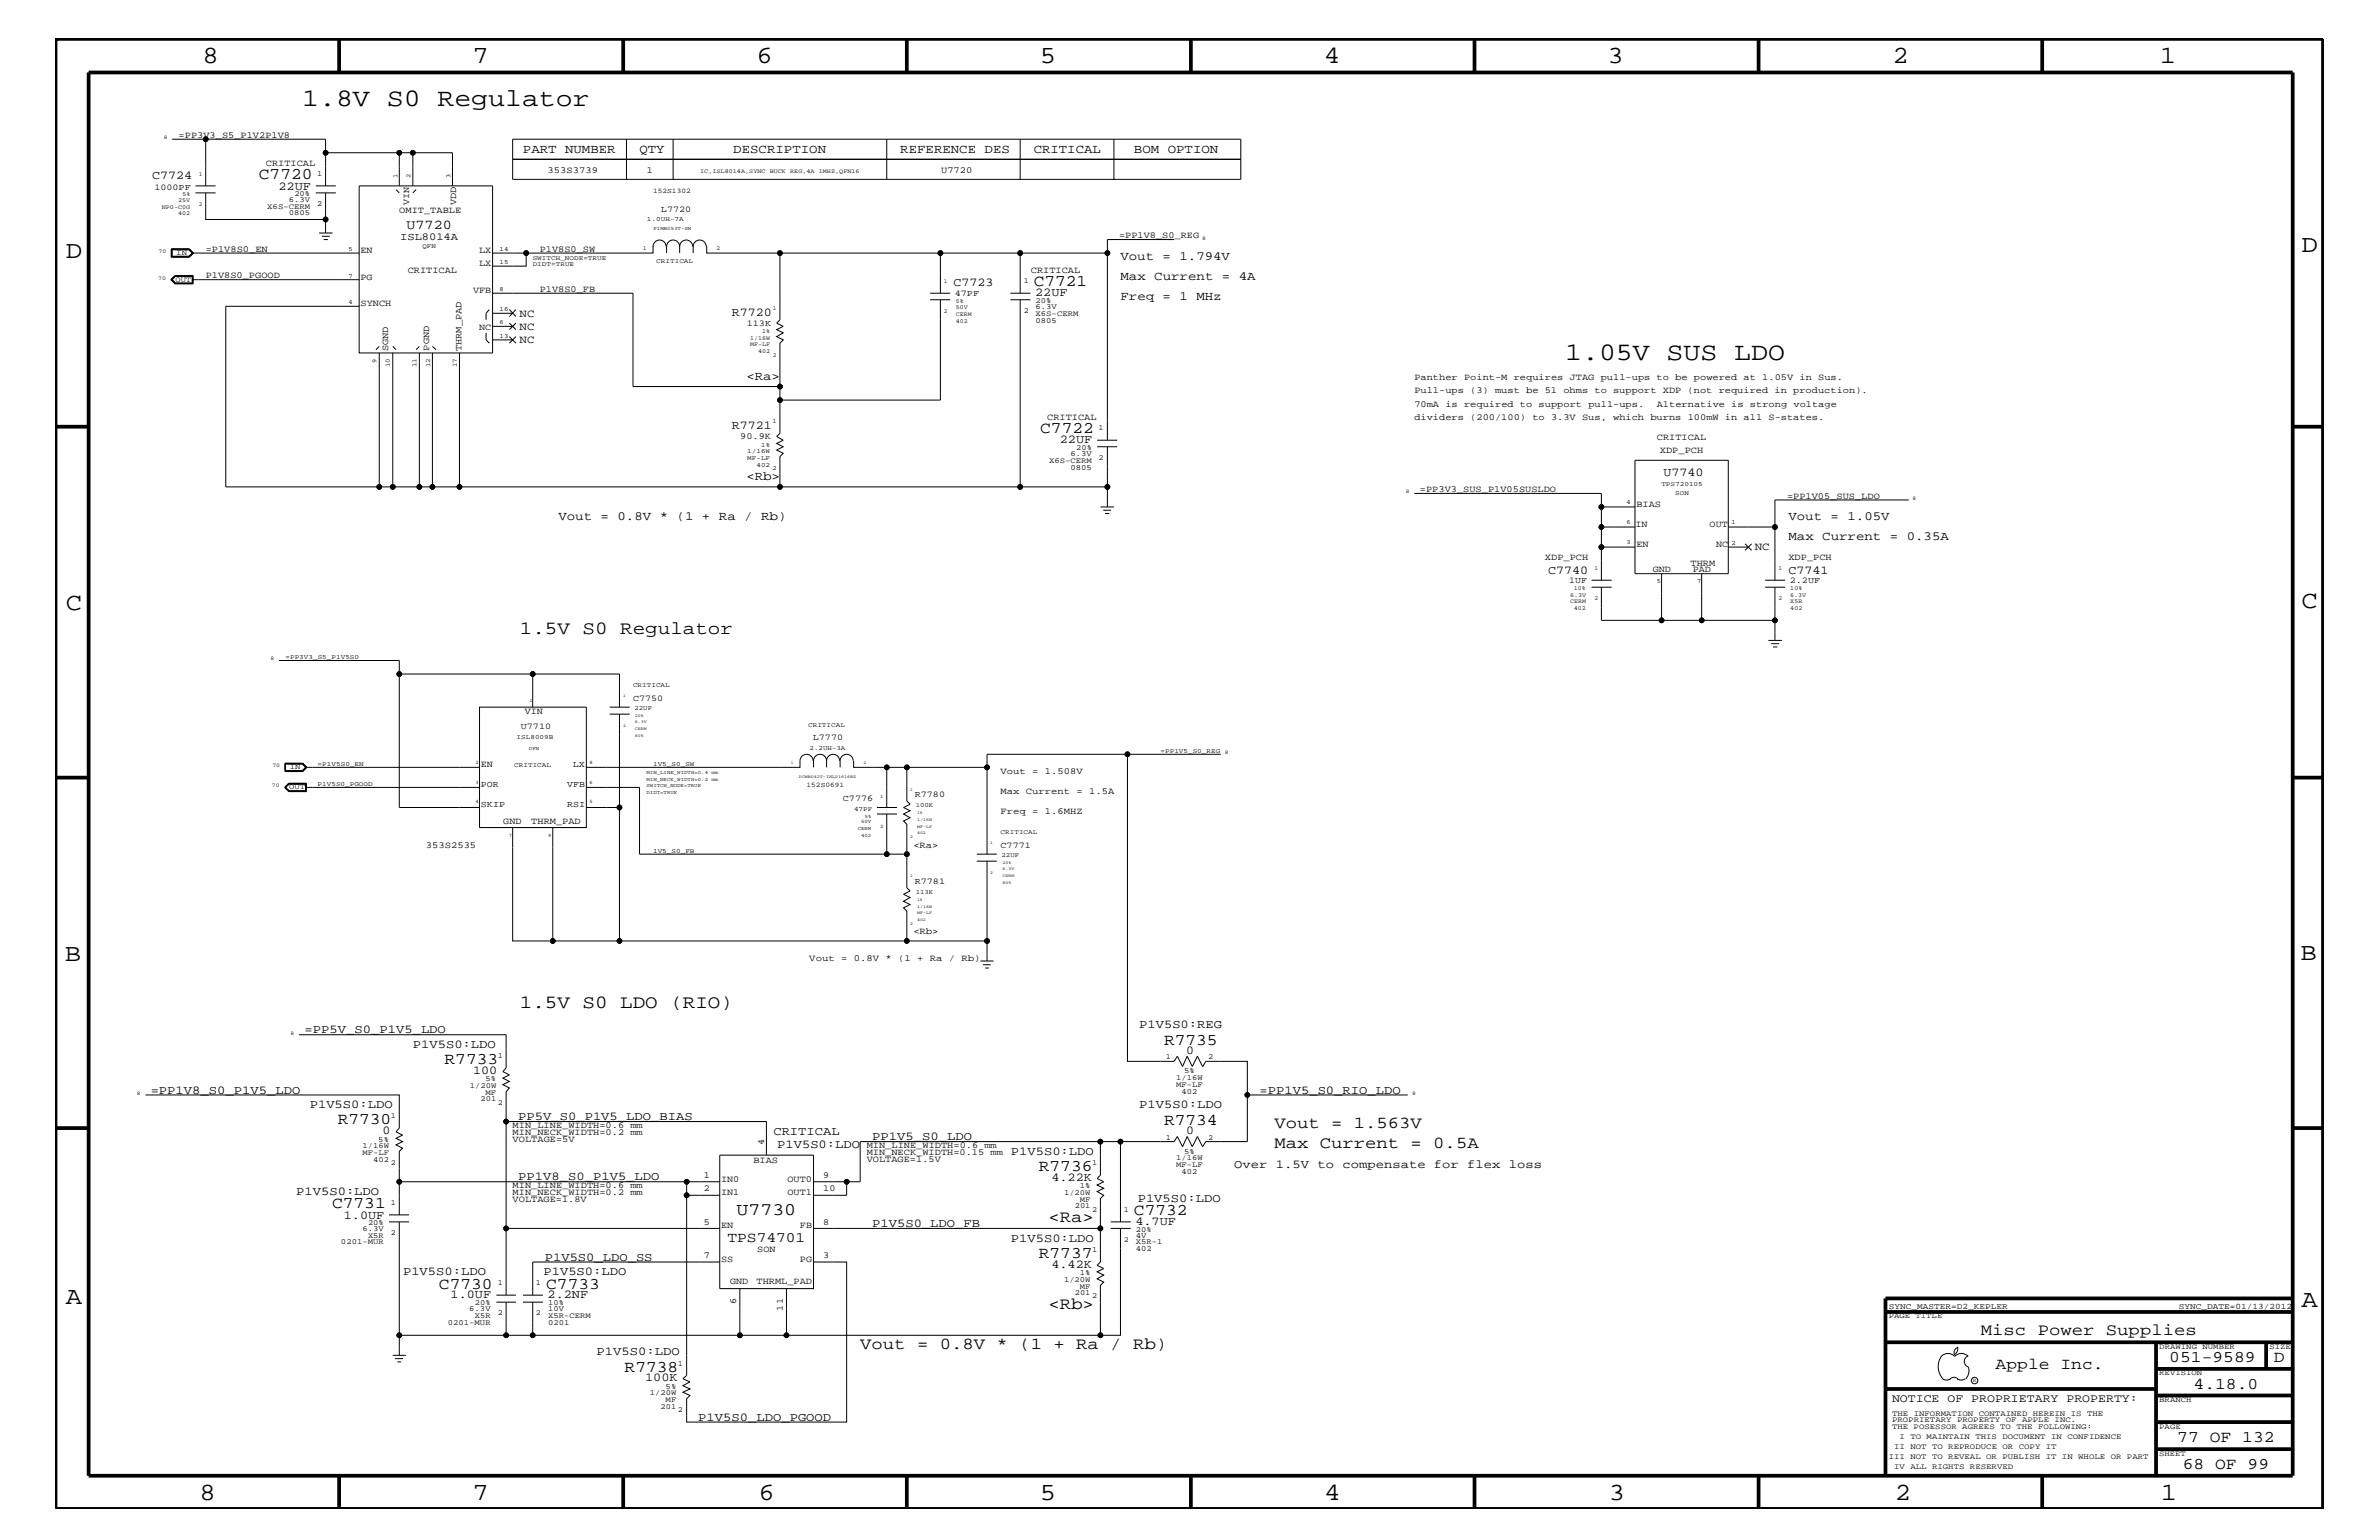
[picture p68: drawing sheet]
<svg xmlns="http://www.w3.org/2000/svg" width="432mm" height="279mm" viewBox="0 0 432 279" stroke-linecap="round" stroke-linejoin="round" font-family="sans-serif">
<defs><g id="words">
<g font-size="4.6">
<text x="54.9" y="19.2">1.8V S0 Regulator</text>
<text x="284.1" y="65.3">1.05V SUS LDO</text>
</g>
<g font-size="4.5">
<text x="36.7" y="11.5">8</text>
<text x="85.8" y="11.5">7</text>
<text x="137.3" y="11.5">6</text>
<text x="188.7" y="11.5">5</text>
<text x="240.3" y="11.5">4</text>
<text x="291.8" y="11.5">3</text>
<text x="343.5" y="11.5">2</text>
<text x="392" y="11.5">1</text>
<text x="11.9" y="46.8">D</text>
<text x="417.7" y="45.7">D</text>
<text x="11.9" y="110.6">C</text>
<text x="417.7" y="110.3">C</text>
<text x="11.8" y="174.3">B</text>
<text x="417.6" y="174.2">B</text>
<text x="11.9" y="236.7">A</text>
<text x="417.7" y="237.1">A</text>
<text x="36.2" y="272.1">8</text>
<text x="85.8" y="272.1">7</text>
<text x="137.7" y="272.1">6</text>
<text x="188.7" y="272.1">5</text>
<text x="240.4" y="272.1">4</text>
<text x="292" y="272.1">3</text>
<text x="343.9" y="272.1">2</text>
<text x="392.2" y="272.1">1</text>
</g>
<g font-size="3.4">
<text x="94.4" y="115">1.5V S0 Regulator</text>
<text x="94.4" y="182.9">1.5V S0 LDO (RIO)</text>
</g>
<text font-size="3.2" x="133.7" y="220.4">U7730</text>
<g font-size="3">
<text x="47" y="32.5">C7720</text>
<text x="187.6" y="51.9">C7721</text>
<text x="188.8" y="78.6">C7722</text>
<text x="211.3" y="189.5">R7735</text>
<text x="80.7" y="193.1">R7733</text>
<text x="61.3" y="204">R7730</text>
<text x="211.3" y="204.1">R7734</text>
<text x="231.3" y="204.7">Vout = 1.563V</text>
<text x="231.3" y="208.3">Max Current = 0.5A</text>
<text x="188.6" y="212.5">R7736</text>
<text x="60.3" y="219.2">C7731</text>
<text x="190.3" y="221.7">&lt;Ra&gt;</text>
<text x="205.8" y="220.4">C7732</text>
<text x="79.7" y="233.8">C7730</text>
<text x="99.1" y="233.8">C7733</text>
<text x="188.6" y="228.2">R7737</text>
<text x="190.3" y="237.4">&lt;Rb&gt;</text>
<text x="156.1" y="244.7">Vout = 0.8V * (1 + Ra / Rb)</text>
<text x="359.5" y="242.3">Misc Power Supplies</text>
<text x="113.4" y="248.9">R7738</text>
<text x="362.2" y="248.4">Apple Inc.</text>
<text x="393.7" y="247.1">051-9589</text>
<text x="398.1" y="252">4.18.0</text>
<text x="412.7" y="247.1">D</text>
<text x="395.2" y="261.6">77 OF 132</text>
<text x="396.2" y="266.6">68 OF 99</text>
</g>
<text font-size="2.6" x="132" y="225.3">TPS74701</text>
<text font-size="2.5" x="73.8" y="41.5">U7720</text>
<g font-size="2.3">
<text x="94.9" y="27.7">PART NUMBER</text>
<text x="116.1" y="27.7">QTY</text>
<text x="133.1" y="27.7">DESCRIPTION</text>
<text x="163.4" y="27.7">REFERENCE DES</text>
<text x="187.6" y="27.7">CRITICAL</text>
<text x="205.8" y="27.7">BOM OPTION</text>
<text x="203.4" y="47.1">Vout = 1.794V</text>
<text x="203.4" y="50.7">Max Current = 4A</text>
<text x="203.4" y="54.4">Freq = 1 MHz</text>
<text x="135.5" y="68.9">&lt;Ra&gt;</text>
<text x="135.5" y="87.1">&lt;Rb&gt;</text>
<text x="101.3" y="94.3">Vout = 0.8V * (1 + Ra / Rb)</text>
<text x="324.6" y="94.3">Vout = 1.05V</text>
<text x="324.6" y="98">Max Current = 0.35A</text>
</g>
<g font-size="2.2">
<text x="27.6" y="32.5">C7724</text>
<text x="50.5" y="34.4">22UF</text>
<text x="173.1" y="51.9">C7723</text>
<text x="187.9" y="53.8">22UF</text>
<text x="132.8" y="57.3">R7720</text>
<text x="132.8" y="77.9">R7721</text>
<text x="192.4" y="80.5">22UF</text>
<text x="301.9" y="86.4">U7740</text>
<text x="281" y="104.1">C7740</text>
<text x="324.6" y="104.1">C7741</text>
<text x="55.3" y="187.5">=PP5V_S0_P1V5_LDO</text>
<text x="74.9" y="190.2">P1V5S0:LDO</text>
<text x="206.8" y="186.5">P1V5S0:REG</text>
<text x="215.3" y="191.2">0</text>
<text x="85.9" y="194.8">100</text>
<text x="27.3" y="198.4">=PP1V8_S0_P1V5_LDO</text>
<text x="56.2" y="201">P1V5S0:LDO</text>
<text x="94.1" y="203.2">PP5V_S0_P1V5_LDO_BIAS</text>
<text x="206.8" y="201">P1V5S0:LDO</text>
<text x="228.6" y="198.4">=PP1V5_S0_RIO_LDO</text>
<text x="69.4" y="205.8">0</text>
<text x="140.4" y="205.9">CRITICAL</text>
<text x="141.1" y="208.3">P1V5S0:LDO</text>
<text x="158.3" y="206.9">PP1V5_S0_LDO</text>
<text x="183.5" y="209.6">P1V5S0:LDO</text>
<text x="215.3" y="205.8">0</text>
<text x="94.1" y="214.2">PP1V8_S0_P1V5_LDO</text>
<text x="190.8" y="214.2">4.22K</text>
<text x="224" y="211.9">Over 1.5V to compensate for flex loss</text>
<text x="53.8" y="216.9">P1V5S0:LDO</text>
<text x="62.4" y="221.1">1.0UF</text>
<text x="206.5" y="218">P1V5S0:LDO</text>
<text x="158.3" y="222.6">P1V5S0_LDO_FB</text>
<text x="183.5" y="225.3">P1V5S0:LDO</text>
<text x="206.1" y="222.3">4.7UF</text>
<text x="73.2" y="231.3">P1V5S0:LDO</text>
<text x="98.6" y="231.3">P1V5S0:LDO</text>
<text x="98.9" y="228.7">P1V5S0_LDO_SS</text>
<text x="190.8" y="230.1">4.42K</text>
<text x="81.8" y="235.6">1.0UF</text>
<text x="99.4" y="235.6">2.2NF</text>
<text x="108.3" y="245.9">P1V5S0:LDO</text>
<text x="117.1" y="250.6">100K</text>
<text x="126.7" y="257.8">P1V5S0_LDO_PGOOD</text>
</g>
<text font-size="2.1" x="343.4" y="254.4">NOTICE OF PROPRIETARY PROPERTY:</text>
<g font-size="2">
<text x="94.3" y="59.8">NC</text>
<text x="94.3" y="57.4">NC</text>
<text x="94.3" y="62.3">NC</text>
<text x="318.5" y="99.9">NC</text>
</g>
<text font-size="1.9" x="72.6" y="43.5">ISL8014A</text>
<g font-size="1.7">
<text x="32.4" y="25">=PP3V3_S5_P1V2P1V8</text>
<text x="48.3" y="30.2">CRITICAL</text>
<text x="99.4" y="31.4">353S3739</text>
<text x="117.4" y="31.4">1</text>
<text x="170.8" y="31.4">U7720</text>
<text x="72.5" y="38.6">OMIT_TABLE</text>
<text x="74.3" y="37.3" transform="rotate(-90 74.3 37.3)">VIN</text>
<text x="82.8" y="37.3" transform="rotate(-90 82.8 37.3)">VDD</text>
<text x="37.3" y="45.7">=P1V8S0_EN</text>
<text x="65.4" y="45.9">EN</text>
<text x="87" y="45.9">LX</text>
<text x="98" y="45.7">P1V8S0_SW</text>
<text x="203.1" y="43.2">=PP1V8_S0_REG</text>
<text x="37.3" y="50.5">P1V8S0_PGOOD</text>
<text x="65.4" y="50.7">PG</text>
<text x="74" y="49.6">CRITICAL</text>
<text x="85.9" y="53.2">VFB</text>
<text x="87" y="48.3">LX</text>
<text x="98" y="52.9">P1V8S0_FB</text>
<text x="187.1" y="49.6">CRITICAL</text>
<text x="65.4" y="55.6">SYNCH</text>
<text x="87" y="59.8">NC</text>
<text x="70.4" y="63.7" transform="rotate(-90 70.4 63.7)">SGND</text>
<text x="77.9" y="63.6" transform="rotate(-90 77.9 63.6)">PGND</text>
<text x="83.7" y="63.7" transform="rotate(-90 83.7 63.7)">THRM_PAD</text>
<text x="256.7" y="68.9">Panther Point-M requires JTAG pull-ups to be powered at 1.05V in Sus.</text>
<text x="256.7" y="71.3">Pull-ups (3) must be 51 ohms to support XDP (not required in production).</text>
<text x="190.1" y="76.2">CRITICAL</text>
<text x="256.7" y="76.2">dividers (200/100) to 3.3V Sus, which burns 100mW in all S-states.</text>
<text x="256.7" y="73.8">70mA is required to support pull-ups.</text>
<text x="300.7" y="73.8">Alternative is strong voltage</text>
<text x="134.4" y="79.7">90.9K</text>
<text x="300.7" y="79.9">CRITICAL</text>
<text x="301.3" y="82.2">XDP_PCH</text>
<text x="257.7" y="89.3">=PP3V3_SUS_P1V05SUSLDO</text>
<text x="296.8" y="95.6">IN</text>
<text x="297" y="92">BIAS</text>
<text x="310.3" y="95.5">OUT</text>
<text x="324.4" y="90.5">=PP1V05_SUS_LDO</text>
<text x="280.4" y="101.6">XDP_PCH</text>
<text x="297" y="99.3">EN</text>
<text x="311.5" y="99.3">NC</text>
<text x="324.6" y="101.6">XDP_PCH</text>
<text x="300" y="103.8">GND</text>
<text x="306.8" y="102.6">THRM</text>
<text x="307.3" y="103.8">PAD</text>
<text x="95.2" y="129.6">VIN</text>
<text x="87.3" y="139.2">EN</text>
<text x="181.6" y="140.4">Vout = 1.508V</text>
<text x="91.4" y="149.5">GND</text>
<text x="96.4" y="149.5">THRM_PAD</text>
<text x="181.6" y="144">Max Current = 1.5A</text>
<text x="181.6" y="147.7">Freq = 1.6MHZ</text>
<text x="77.3" y="153.8">353S2535</text>
<text x="165.8" y="153.8">&lt;Ra&gt;</text>
<text x="165.8" y="169.5">&lt;Rb&gt;</text>
<text x="146.9" y="174.4">Vout = 0.8V * (1 + Ra / Rb)</text>
<text x="93" y="204.7">MIN_LINE_WIDTH=0.6 mm</text>
<text x="93" y="205.9">MIN_NECK_WIDTH=0.2 mm</text>
<text x="93" y="207.1">VOLTAGE=5V</text>
<text x="138.7" y="207.7" transform="rotate(-90 138.7 207.7)">4</text>
<text x="157.3" y="209.6">MIN_NECK_WIDTH=0.15 mm</text>
<text x="157.3" y="208.3">MIN_LINE_WIDTH=0.6 mm</text>
<text x="93" y="215.6">MIN_LINE_WIDTH=0.6 mm</text>
<text x="127.8" y="213.6">1</text>
<text x="130.9" y="214.4">IN0</text>
<text x="136.7" y="211">BIAS</text>
<text x="142.9" y="214.4">OUT0</text>
<text x="149.4" y="213.6">9</text>
<text x="157.3" y="210.8">VOLTAGE=1.5V</text>
<text x="93" y="218">VOLTAGE=1.8V</text>
<text x="93" y="216.9">MIN_NECK_WIDTH=0.2 mm</text>
<text x="127.8" y="216.1">2</text>
<text x="130.9" y="216.9">IN1</text>
<text x="142.9" y="216.9">OUT1</text>
<text x="149.4" y="216.1">10</text>
<text x="127.8" y="222.2">5</text>
<text x="130.9" y="222.9">EN</text>
<text x="137.5" y="227.1">SON</text>
<text x="145.2" y="222.9">FB</text>
<text x="149.4" y="222.2">8</text>
<text x="127.8" y="228.2">7</text>
<text x="130.9" y="229">SS</text>
<text x="132.5" y="232.9">GND</text>
<text x="137.3" y="232.9">THRML_PAD</text>
<text x="145.2" y="229">PG</text>
<text x="149.4" y="228.2">3</text>
<text x="133.6" y="236.7" transform="rotate(-90 133.6 236.7)">6</text>
<text x="142.1" y="237.8" transform="rotate(-90 142.1 237.8)">11</text>
</g>
<g font-size="1.6">
<text x="28" y="34.4">1000PF</text>
<text x="120" y="38.5">L7720</text>
<text x="173.3" y="53.8">47PF</text>
<text x="135.6" y="59.1">113K</text>
<text x="284.8" y="105.9">1UF</text>
<text x="324.9" y="105.9">2.2UF</text>
<text x="114.9" y="127.1">C7750</text>
<text x="94.5" y="132.2">U7710</text>
<text x="147.5" y="134.2">L7770</text>
<text x="87.3" y="142.9">POR</text>
<text x="103" y="142.9">VFB</text>
<text x="104" y="139.2">LX</text>
<text x="87.3" y="146.5">SKIP</text>
<text x="103" y="146.5">RSI</text>
<text x="153" y="145.3">C7776</text>
<text x="166" y="144.6">R7780</text>
<text x="181.6" y="153.8">C7771</text>
<text x="166" y="160.3">R7781</text>
</g>
<g font-size="1.5">
<text x="342.8" y="237.4">SYNC_MASTER=D2_KEPLER</text>
<text x="395.5" y="237.4">SYNC_DATE=01/13/2012</text>
</g>
<g font-size="1.4">
<text x="53.4" y="35.6">20%</text>
<text x="57.6" y="31.9">1</text>
<text x="48.5" y="37.9">X6S-CERM</text>
<text x="52.4" y="39.1">0805</text>
<text x="52.4" y="36.7">6.3V</text>
<text x="57.6" y="37.4">2</text>
<text x="32" y="46.3">IN</text>
<text x="31.8" y="51.1">OUT</text>
<text x="185.8" y="51.3">1</text>
<text x="185.8" y="56.8">2</text>
<text x="188" y="55">20%</text>
<text x="188" y="56.1">6.3V</text>
<text x="188" y="57.3">X6S-CERM</text>
<text x="188" y="58.5">0805</text>
<text x="190.4" y="83.9">X6S-CERM</text>
<text x="194.3" y="82.7">6.3V</text>
<text x="195.3" y="81.6">20%</text>
<text x="199.4" y="78">1</text>
<text x="199.4" y="83.5">2</text>
<text x="194.3" y="85.2">0805</text>
<text x="52.5" y="143.2">OUT</text>
<text x="52.6" y="139.6">IN</text>
<text x="90.3" y="192">1</text>
<text x="85.3" y="197.4">1/20W</text>
<text x="88.1" y="196.2">5%</text>
<text x="211.6" y="192.2">1</text>
<text x="213.5" y="197.2">MF-LF</text>
<text x="213.5" y="195.9">1/16W</text>
<text x="214.9" y="194.8">5%</text>
<text x="219.3" y="192.2">2</text>
<text x="71" y="202.9">1</text>
<text x="87.2" y="199.8">201</text>
<text x="88.1" y="198.7">MF</text>
<text x="90.3" y="200.4">2</text>
<text x="214.5" y="198.4">402</text>
<text x="65.8" y="209.6">MF-LF</text>
<text x="65.8" y="208.3">1/16W</text>
<text x="68.7" y="207.1">5%</text>
<text x="211.6" y="206.8">1</text>
<text x="214.9" y="209.3">5%</text>
<text x="219.3" y="206.8">2</text>
<text x="67.7" y="210.8">402</text>
<text x="71" y="211.4">2</text>
<text x="196" y="215.6">1%</text>
<text x="198.2" y="211.4">1</text>
<text x="213.5" y="211.7">MF-LF</text>
<text x="213.5" y="210.5">1/16W</text>
<text x="214.5" y="213">402</text>
<text x="71" y="218.6">1</text>
<text x="193.1" y="216.9">1/20W</text>
<text x="195.1" y="219.2">201</text>
<text x="196" y="218">MF</text>
<text x="198.2" y="219.8">2</text>
<text x="204" y="219.8">1</text>
<text x="61.9" y="225.7">0201-MUR</text>
<text x="65.8" y="223.4">6.3V</text>
<text x="66.8" y="224.6">X5R</text>
<text x="66.8" y="222.3">20%</text>
<text x="71" y="224.1">2</text>
<text x="198.2" y="227.1">1</text>
<text x="204" y="225.3">2</text>
<text x="206.2" y="225.7">X5R-1</text>
<text x="206.2" y="224.6">4V</text>
<text x="206.2" y="223.5">20%</text>
<text x="206.2" y="227">402</text>
<text x="90.3" y="233.2">1</text>
<text x="97.3" y="233.2">1</text>
<text x="193.1" y="232.6">1/20W</text>
<text x="196" y="233.8">MF</text>
<text x="196" y="231.3">1%</text>
<text x="85.2" y="237.9">6.3V</text>
<text x="86.2" y="239.1">X5R</text>
<text x="86.2" y="236.8">20%</text>
<text x="90.3" y="238.6">2</text>
<text x="97.3" y="238.6">2</text>
<text x="99.5" y="236.8">10%</text>
<text x="99.5" y="239.1">X5R-CERM</text>
<text x="99.5" y="237.9">10V</text>
<text x="195.1" y="235">201</text>
<text x="198.2" y="235.6">2</text>
<text x="342.8" y="239.2">PAGE TITLE</text>
<text x="81.3" y="240.3">0201-MUR</text>
<text x="99.5" y="240.3">0201</text>
<text x="391.9" y="244.7">DRAWING NUMBER</text>
<text x="411.9" y="244.7">SIZE</text>
<text x="120.8" y="252">5%</text>
<text x="123" y="247.8">1</text>
<text x="391.9" y="249.5">REVISION</text>
<text x="117.9" y="253.2">1/20W</text>
<text x="119.9" y="255.6">201</text>
<text x="120.8" y="254.4">MF</text>
<text x="123" y="256.2">2</text>
<text x="343.4" y="256.8">THE INFORMATION CONTAINED HEREIN IS THE</text>
<text x="391.9" y="254.4">BRANCH</text>
<text x="343.4" y="258">PROPRIETARY PROPERTY OF APPLE INC.</text>
<text x="343.4" y="259.3">THE POSESSOR AGREES TO THE FOLLOWING:</text>
<text x="343.8" y="262.9">II NOT TO REPRODUCE OR COPY IT</text>
<text x="344.8" y="261.1">I TO MAINTAIN THIS DOCUMENT IN CONFIDENCE</text>
<text x="391.9" y="259.3">PAGE</text>
<text x="342.8" y="264.7">III NOT TO REVEAL OR PUBLISH IT IN WHOLE OR PART</text>
<text x="343.8" y="266.6">IV ALL RIGHTS RESERVED</text>
<text x="391.9" y="264.1">SHEET</text>
</g>
<g font-size="1.3">
<text x="118.5" y="35">152S1302</text>
<text x="146.4" y="142.9">152S0691</text>
</g>
<g font-size="1.2">
<text x="72.1" y="32.3" transform="rotate(-90 72.1 32.3)">1</text>
<text x="74.5" y="32.3" transform="rotate(-90 74.5 32.3)">2</text>
<text x="81.8" y="32.3" transform="rotate(-90 81.8 32.3)">3</text>
<text x="117.4" y="40.2">1.0UH-7A</text>
<text x="63.2" y="45.5">5</text>
<text x="76.7" y="45.1">QFN</text>
<text x="90.7" y="45.5">14</text>
<text x="90.7" y="47.9">15</text>
<text x="96.7" y="47.1">SWITCH_NODE=TRUE</text>
<text x="119.1" y="47.7">CRITICAL</text>
<text x="63.2" y="50.4">7</text>
<text x="90.7" y="52.8">8</text>
<text x="96.7" y="48.3">DIDT=TRUE</text>
<text x="63.2" y="55.2">4</text>
<text x="90.7" y="58.9">6</text>
<text x="90.7" y="56.4">16</text>
<text x="68.3" y="65.8" transform="rotate(-90 68.3 65.8)">9</text>
<text x="90.7" y="61.3">13</text>
<text x="70.8" y="66.7" transform="rotate(-90 70.8 66.7)">10</text>
<text x="75.6" y="66.7" transform="rotate(-90 75.6 66.7)">11</text>
<text x="78.1" y="66.7" transform="rotate(-90 78.1 66.7)">12</text>
<text x="82.9" y="66.7" transform="rotate(-90 82.9 66.7)">17</text>
<text x="140.2" y="76.8">1</text>
<text x="135.6" y="82.2">1/16W</text>
<text x="135.6" y="83.5">MF-LF</text>
<text x="138.2" y="81.1">1%</text>
<text x="137.3" y="84.7">402</text>
<text x="140.2" y="85.3">2</text>
<text x="301.5" y="88.2">TPS720105</text>
<text x="304.1" y="89.8">SON</text>
<text x="295.2" y="91.5">4</text>
<text x="295.2" y="95.1">6</text>
<text x="314.3" y="95">1</text>
<text x="295.2" y="98.7">3</text>
<text x="314.3" y="98.8">2</text>
<text x="300.7" y="105.8">5</text>
<text x="308" y="105.8">7</text>
<text x="51.8" y="119.6">=PP3V3_S5_P1V5S0</text>
<text x="114.9" y="124.7">CRITICAL</text>
<text x="115.1" y="128.9">22UF</text>
<text x="146.7" y="131.9">CRITICAL</text>
<text x="93.8" y="134.1">ISL8009B</text>
<text x="146.9" y="136">2.2UH-3A</text>
<text x="210.7" y="136.6">=PP1V5_S0_REG</text>
<text x="57.7" y="142.6">P1V5S0_PGOOD</text>
<text x="57.7" y="139">=P1V5S0_EN</text>
<text x="93.3" y="139.2">CRITICAL</text>
<text x="118.5" y="139">1V5_S0_SW</text>
<text x="155" y="147.1">47PF</text>
<text x="166.2" y="146.4">100K</text>
<text x="118.5" y="154.7">1V5_S0_FB</text>
<text x="181.6" y="151.3">CRITICAL</text>
<text x="181.8" y="155.6">22UF</text>
<text x="166.2" y="162.2">113K</text>
</g>
<g font-size="1.1">
<text x="33.1" y="35.6">5%</text>
<text x="36.1" y="31.9">1</text>
<text x="127.1" y="31.4">IC,ISL8014A,SYNC BUCK REG,4A 1MHZ,QFN16</text>
<text x="29.4" y="37.9">NP0-C0G</text>
<text x="32.3" y="36.7">25V</text>
<text x="32.3" y="39.1">402</text>
<text x="36.1" y="37.4">2</text>
<text x="116.7" y="45.3">1</text>
<text x="130" y="45.3">2</text>
<text x="171.3" y="51.3">1</text>
<text x="140.3" y="56.2">1</text>
<text x="171.3" y="56.8">2</text>
<text x="173.5" y="58.5">402</text>
<text x="173.5" y="56.1">50V</text>
<text x="173.5" y="57.3">CERM</text>
<text x="173.5" y="55">5%</text>
<text x="136.1" y="62.9">MF-LF</text>
<text x="136.1" y="61.7">1/16W</text>
<text x="137.6" y="64">402</text>
<text x="138.3" y="60.4">1%</text>
<text x="140.3" y="64.7">2</text>
<text x="285.7" y="107.1">10%</text>
<text x="289.4" y="103.5">1</text>
<text x="322.8" y="103.5">1</text>
<text x="325" y="107.1">10%</text>
<text x="285" y="108.2">6.3V</text>
<text x="285" y="109.4">CERM</text>
<text x="285.7" y="110.6">402</text>
<text x="289.4" y="108.9">2</text>
<text x="322.8" y="108.9">2</text>
<text x="325" y="109.4">X5R</text>
<text x="325" y="108.2">6.3V</text>
<text x="325" y="110.6">402</text>
</g>
<g font-size="1">
<text x="29.7" y="25.3">8</text>
<text x="28.8" y="45.9">70</text>
<text x="218.2" y="43.5">8</text>
<text x="28.7" y="50.7">70</text>
<text x="255.2" y="89.5">8</text>
<text x="347.1" y="90.7">8</text>
<text x="49.1" y="119.8">8</text>
<text x="222.3" y="136.8">8</text>
<text x="49.4" y="142.9">70</text>
<text x="49.4" y="139.2">70</text>
<text x="52.7" y="187.7">8</text>
<text x="24.8" y="198.7">8</text>
<text x="256.3" y="198.7">8</text>
<text x="358.1" y="250.7">R</text>
</g>
<g font-size=".9">
<text x="118.6" y="41.8">PIMB053T-SM</text>
<text x="96.1" y="127.5">1</text>
<text x="96" y="136">DFN</text>
<text x="86.3" y="138.5">2</text>
<text x="86.3" y="142.2">3</text>
<text x="107" y="138.5">8</text>
<text x="107" y="142.2">6</text>
<text x="117.3" y="142.9">SWITCH_NODE=TRUE</text>
<text x="117.3" y="140.4">MIN_LINE_WIDTH=0.4 mm</text>
<text x="117.3" y="141.7">MIN_NECK_WIDTH=0.2 mm</text>
<text x="86.3" y="145.7">4</text>
<text x="107" y="145.7">5</text>
<text x="117.3" y="144">DIDT=TRUE</text>
<text x="156.3" y="149.4">50V</text>
<text x="157" y="148.4">5%</text>
<text x="159.8" y="144.7">1</text>
<text x="92.4" y="151.8">7</text>
<text x="99.5" y="151.8">9</text>
<text x="155.7" y="150.7">CERM</text>
<text x="156.3" y="151.8">402</text>
<text x="159.8" y="150.1">2</text>
</g>
<g font-size=".8">
<text x="113.1" y="126.5">1</text>
<text x="113.1" y="131.9">2</text>
<text x="115.2" y="131.3">6.3V</text>
<text x="115.2" y="130.2">20%</text>
<text x="115.2" y="133.6">805</text>
<text x="115.2" y="132.4">CERM</text>
<text x="143.5" y="138.6">1</text>
<text x="145" y="141.2">PCMB042T-IHLP1616BZ</text>
<text x="156.7" y="138.6">2</text>
<text x="165.2" y="143.5">1</text>
<text x="166.5" y="149">1/16W</text>
<text x="166.5" y="147.7">1%</text>
<text x="165.2" y="152">2</text>
<text x="166.5" y="151.3">402</text>
<text x="166.5" y="150.1">MF-LF</text>
<text x="179.7" y="153.2">1</text>
<text x="165.2" y="159.2">1</text>
<text x="179.7" y="158.6">2</text>
<text x="181.9" y="157.9">6.3V</text>
<text x="181.9" y="156.8">20%</text>
<text x="181.9" y="159.1">CERM</text>
<text x="181.9" y="160.3">805</text>
<text x="165.2" y="167.8">2</text>
<text x="166.5" y="165.9">MF-LF</text>
<text x="166.5" y="163.5">1%</text>
<text x="166.5" y="164.7">1/16W</text>
<text x="166.5" y="167.1">402</text>
</g>
</g></defs>
<g fill="none" stroke="#000" stroke-width=".18">
<path d="M31.2 25.3h27.9v2.4M35.5 35h3.6M35.5 33.7h3.6M37.3 35v4.8h21.8v-4.8M37.3 25.3v8.4M57.3 35h3.7M57.3 33.7h3.7M59.1 39.8v2.5M65.2 33.7h24.2v30.3h-24.2zM71.9 34.4l.6 .6M72.5 27.7h-13.4v6M74.9 33.7v-6h7.2v6"/>
<path d="M74.9 27.7h-2.4v6M75.5 34.4l-.6 .6M93 25.3h132.2v7.2h-132.2zM93 28.9h132.2M113.7 25.3v7.2M122.2 25.3v7.2M161 25.3v7.2M185.2 25.3v7.2M202.2 25.3v7.2M31.1 45.2h3.3l.7 .7-.7 .8h-3.3zM31.2 46.5h3.1M31.2 45.2h3.1l.7 .7-.7 .6"/>
<path d="M31.2 45.2v1.4h3.1l.8-.7-.8-.7M31.2 50.7l.6-.5h3.1v1.1h-3.1zM31.8 50h3.3v1.5h-3.3l-.8-.8zM31.8 50.1l-.7 .6 .7 .7M31.8 50.1h3.2v1.3h-3.2M31.8 50.1l-.6 .6 .6 .7M34.9 45.9l-.6 .6M34.9 50.7h30.3M34.9 45.9l-.6-.6h-3.1v1.2M34.9 45.9h30.3M57.9 42.3h2.5M58.4 42.9h1.5"/>
<path d="M58.8 43.5h.7M65.2 55.6h-24.2v32.7h27.8M88.8 56.2l-.6 .6v1.2M89.4 45.9h6.1v2.4h-6.1M89.4 53.2h25.5v16.9h26.7M89.4 59.2h3.6M89.4 56.8h3.6M92.5 58.6l1.1 1.2M92.5 56.2l1.1 1.2M93.6 58.6l-1.1 1.2M93.6 56.2l-1.1 1.2M118.5 44.6v1.3h-23"/>
<path d="M118.5 44.7a1.19 1.19 0 0 1 1.2-1.2 1.19 1.19 0 0 1 1.2 1.2M121 44.7a1.19 1.19 0 0 1 1.2-1.2 1.19 1.19 0 0 1 1.2 1.2 1.19 1.19 0 0 1 1.1-1.2 1.19 1.19 0 0 1 1.2 1.2M121 44.6v1.3M123.4 44.6v1.3M125.8 44.7a1.19 1.19 0 0 1 1.2-1.2 1.19 1.19 0 0 1 1.2 1.2M125.8 44.6v1.3M128.3 44.6v1.3h72.7M141.6 45.9v12.1l-.6 .6 1.2 .6-1.2 .6 1.2 .6-1.2 .7 1.2 .6-.6 .6v10.3h29.1v-18.2M168.8 54.4h3.7M168.8 53.2h3.7M170.7 45.9v7.3M183.4 54.4h3.6"/>
<path d="M183.4 53.2h3.6M185.2 54.4v33.9h15.8v-7.2M185.2 45.9v7.3M213.1 43.5h-12.1v36.4M68.8 64v24.3h2.5M68.8 62.9l-.6 .5M71.3 64v24.3h4.8v-24.3M71.3 62.9l.6 .5M76.1 62.9l-.6 .5M78.5 64v24.3h4.9v-24.3M78.5 62.9l.7 .5M88.2 60.4v1.3l.6 .6"/>
<path d="M89.4 61.7h3.6M92.5 61.1l1.1 1.2M93.6 61.1l-1.1 1.2M141.6 72.6v6l-.6 .6 1.2 .7-1.2 .6 1.2 .6-1.2 .5 1.2 .6-.6 .6v5.5h43.6M199.1 79.9h3.7M76.1 88.3h2.4M83.4 88.3h58.2M199.1 81.1h3.7M199.7 92h2.5M200.2 92.6h1.5M200.6 93.2h.7M201 88.3v3.7"/>
<path d="M256.7 89.5h34v2.5M296.8 99.3h-6.1v6M296.8 95.6h-6.1v3.7M296.8 92h-6.1v3.6M296.8 83.5h16.9v20.6h-16.9zM313.7 99.3h3.6M313.7 95.6h8.5M316.7 98.7l1.2 1.2M317.9 98.7l-1.2 1.2M346.5 90.7h-24.3v14.6M50.6 119.8h21.9v26.7h14.5M288.9 106.5h3.6"/>
<path d="M288.9 105.3h3.6M290.7 106.5v6.1h10.9M301.6 104.1v8.5h7.3M308.9 104.1v8.5M308.9 112.6h13.3M320.4 106.5h3.6M320.4 105.3h3.6M321 116.2h2.4M321.5 116.8h1.4M321.8 117.4h.8M322.2 106.5v9.7M51.7 138.5h3.2l.8 .7-.8 .8h-3.2z"/>
<path d="M51.7 139.9h3.2M51.7 138.5h3.2M51.8 138.5v1.4M51.8 138.6h3.1l.6 .6M54.9 138.5l.6 .7-.6 .7M54.9 138.5l.7 .7-.7 .7M55.5 139.2l-.6 .6h-3.1M55.5 139.2h31.5M72.5 122.3h24.2v6M87 128.3h19.4v21.8h-19.4zM96.7 122.3h15.7v6M110.7 129.6h3.6"/>
<path d="M110.7 128.3h3.6M112.4 129.6v41.1h-12.1v-20.6M147.6 138a1.19 1.19 0 0 0-1.2-1.2 1.19 1.19 0 0 0-1.2 1.2v1.2h-38.8M150 138a1.19 1.19 0 0 1 1.2-1.2 1.19 1.19 0 0 1 1.2 1.2M150 138a1.19 1.19 0 0 0-1.2-1.2 1.19 1.19 0 0 0-1.1 1.2v1.2M150 138v1.2M154.9 138a1.19 1.19 0 0 0-1.2-1.2 1.19 1.19 0 0 0-1.2 1.2v1.2M154.9 138v1.2h6.1M164.6 139.2v6.1l.6 .6-1.2 .6 1.2 .6-1.2 .6 1.2 .7-1.2 .6 .6 .5v11.6l.6 .6-1.2 .5 1.2 .6-1.2 .7 1.2 .6-1.2 .6 .6 .6v5.4M164.6 139.2h-3.6v7.3M164.6 139.2h14.6M204.6 136.8h-25.4v18.2"/>
<path d="M221.6 136.8h-17v55.8h8.5l.6-1 .9 1.9 .9-1.9 .9 1.9 .9-1.9 1 1.9M51.8 142.9l.7-.6h3v1.2h-3zM52.4 142.1h3.2v1.5h-3.2l-.8-.7zM52.4 143.5h3.2M52.4 142.2h3.2M52.4 142.2l-.7 .7 .7 .6M52.4 142.2l-.6 .7 .6 .6M55.5 142.9h31.5M55.5 142.2v1.3M93 150.1v20.6h7.3M106.4 146.5h6M106.4 142.9h9.7v12.1h44.9"/>
<path d="M159.2 146.5h3.6M159.2 147.7h3.6M161 147.7v7.3h3.6M177.3 156.2h3.6M177.3 155h3.6M179.2 156.2v18.2M112.4 170.7h66.8M178 174.4h2.3M178.4 175h1.4M178.8 175.6h.7M26.4 198.7h46.1v6l-.6 .6 1.2 .6-1.2 .6 1.2 .6-1.2 .6 1.2 .6-.6 .6v5.5M54.3 187.7h37.6v6l-.6 .7 1.2 .6-1.2 .6 1.2 .6-1.2 .6 1.2 .6-.6 .7v24.8"/>
<path d="M218.3 193.6l.6-1h7.5v6.1h29.1M226.4 198.7v8.4h-7.5l-.6 1-1-1.9-.9 1.9-.9-1.9-.9 1.9-.9-1.9-.6 .9h-57v7.3h-8.4M91.9 203.5h47.2v6.1M124.6 214.4v35.1l-.6 .6 1.2 .6-1.2 .7 1.2 .6-1.2 .6 1.2 .6-.6 .6v4.2h29.1v-29h-6M124.6 214.4h-52.1v6M124.6 216.9h6M124.6 214.4h6M130.6 209.6h17.1v24.2h-17.1zM153.7 214.4v2.5h-6M199.7 207.1v6.1l-.6 .6 1.2 .6-1.2 .6 1.2 .6-1.2 .6 1.2 .7-.6 .6v5.4h-52M203.4 207.1v14.6M70.6 221.7h3.7"/>
<path d="M70.6 220.4h3.7M72.5 221.7v24.2M90.1 236.2h3.5M90.1 235h3.5M91.9 236.2v6.1h4.8v-6.1M94.9 236.2h3.7M94.9 235h3.7M130.6 222.9h-38.7v12.1M130.6 229h-33.9v6M134.3 233.8v8.5h8.4v-8.5M199.7 222.9v6.1l-.6 .6 1.2 .6-1.2 .5 1.2 .6-1.2 .7 1.2 .6-.6 .6v9.1M201.6 222.9h3.6"/>
<path d="M201.6 221.7h3.6M203.4 222.9v19.4h-3.7M71.3 245.9h2.4M71.7 246.5h1.5M72.1 247.1h.7M72.5 242.3h19.4M96.7 242.3h37.6M142.7 242.3h57M352.3 246.1a1.72 1.72 0 0 1 2.5 0 1.69 1.69 0 0 1 2.4 0M352.4 246a3.2 3.2 0 0 0 .4 4.3l.8 .1 .4-.2M354 250.2l.7-.3 .7 .3M355.2 250.2l.7 .2 .7-.2"/>
<path d="M355.3 244.4v.3a1.18 1.18 0 0 1-.6 1.1M355.4 244.4a.99 .99 0 0 0-.6 1.4M357.2 246a1.04 1.04 0 0 0-.7 1 1.04 1.04 0 0 0 .7 1M357.3 248l.1 .7a2.11 2.11 0 0 1-.6 1.5"/>
<circle cx="37.3" cy="25.3" r=".42"/>
<circle cx="59.1" cy="39.8" r=".42"/>
<circle cx="59.1" cy="27.7" r=".42"/>
<circle cx="72.5" cy="27.7" r=".42"/>
<circle cx="74.9" cy="27.7" r=".42"/>
<circle cx="95.5" cy="45.9" r=".42"/>
<circle cx="141.6" cy="45.9" r=".42"/>
<circle cx="170.7" cy="45.9" r=".42"/>
<circle cx="185.2" cy="45.9" r=".42"/>
<circle cx="201" cy="45.9" r=".42"/>
<circle cx="141.6" cy="72.6" r=".42"/>
<circle cx="141.6" cy="70.1" r=".42"/>
<circle cx="68.8" cy="88.3" r=".42"/>
<circle cx="71.3" cy="88.3" r=".42"/>
<circle cx="76.1" cy="88.3" r=".42"/>
<circle cx="78.5" cy="88.3" r=".42"/>
<circle cx="83.4" cy="88.3" r=".42"/>
<circle cx="141.6" cy="88.3" r=".42"/>
<circle cx="185.2" cy="88.3" r=".42"/>
<circle cx="201" cy="88.3" r=".42"/>
<circle cx="290.7" cy="92" r=".42"/>
<circle cx="290.7" cy="95.6" r=".42"/>
<circle cx="290.7" cy="99.3" r=".42"/>
<circle cx="322.2" cy="95.6" r=".42"/>
<circle cx="301.6" cy="112.6" r=".42"/>
<circle cx="308.9" cy="112.6" r=".42"/>
<circle cx="322.2" cy="112.6" r=".42"/>
<circle cx="72.5" cy="122.3" r=".42"/>
<circle cx="96.7" cy="122.3" r=".42"/>
<circle cx="161" cy="139.2" r=".42"/>
<circle cx="164.6" cy="139.2" r=".42"/>
<circle cx="179.2" cy="139.2" r=".42"/>
<circle cx="204.6" cy="136.8" r=".42"/>
<circle cx="112.4" cy="146.5" r=".42"/>
<circle cx="161" cy="155" r=".42"/>
<circle cx="164.6" cy="155" r=".42"/>
<circle cx="100.3" cy="170.7" r=".42"/>
<circle cx="112.4" cy="170.7" r=".42"/>
<circle cx="164.6" cy="170.7" r=".42"/>
<circle cx="179.2" cy="170.7" r=".42"/>
<circle cx="226.4" cy="198.7" r=".42"/>
<circle cx="72.5" cy="214.4" r=".42"/>
<circle cx="91.9" cy="203.5" r=".42"/>
<circle cx="124.6" cy="216.9" r=".42"/>
<circle cx="124.6" cy="214.4" r=".42"/>
<circle cx="153.7" cy="214.4" r=".42"/>
<circle cx="199.7" cy="207.1" r=".42"/>
<circle cx="203.4" cy="207.1" r=".42"/>
<circle cx="91.9" cy="222.9" r=".42"/>
<circle cx="199.7" cy="222.9" r=".42"/>
<circle cx="72.5" cy="242.3" r=".42"/>
<circle cx="91.9" cy="242.3" r=".42"/>
<circle cx="96.7" cy="242.3" r=".42"/>
<circle cx="134.3" cy="242.3" r=".42"/>
<circle cx="142.7" cy="242.3" r=".42"/>
<circle cx="199.7" cy="242.3" r=".42"/>
<circle cx="358.4" cy="250.5" r=".59"/>
</g>
<g fill="none" stroke="#000" stroke-width=".68" stroke-linecap="butt">
<path d="M10.1 7.1h411.5v266.7h-411.5zM16.1 13.2h400v254.5h-400zM61.6 7.1v6.1M113.1 7.1v6.1M164.6 7.1v6.1M216.2 7.1v6.1M267.6 7.1v6.1M319.2 7.1v6.1M370.7 7.1v6.1M10.1 77.4h6M416.1 77.4h5.5M10.1 141.1h6"/>
<path d="M416.1 141.1h5.5M10.1 204.7h6M416.1 204.7h5.5M342.2 238h73.9M416.1 235.6h-73.9v32.1M342.2 243.5h73.9M342.2 252h49.1M391.3 248.4h24.8M391.3 243.5v24.2M391.3 258h24.8M391.3 253.2h24.8M411.3 243.5v4.9"/>
<path d="M61.6 267.7v6.1M113.1 267.7v6.1M164.6 267.7v6.1M216.2 268v5.8M267.6 267.7v6.1M319.2 267.7v6.1M370.7 267.7v6.1M391.3 262.9h24.8"/>
</g>
<g fill="#000">
<circle cx="37.3" cy="25.3" r=".42"/>
<circle cx="59.1" cy="39.8" r=".42"/>
<circle cx="59.1" cy="27.7" r=".42"/>
<circle cx="72.5" cy="27.7" r=".42"/>
<circle cx="74.9" cy="27.7" r=".42"/>
<circle cx="95.5" cy="45.9" r=".42"/>
<circle cx="141.6" cy="45.9" r=".42"/>
<circle cx="170.7" cy="45.9" r=".42"/>
<circle cx="185.2" cy="45.9" r=".42"/>
<circle cx="201" cy="45.9" r=".42"/>
<circle cx="141.6" cy="72.6" r=".42"/>
<circle cx="141.6" cy="70.1" r=".42"/>
<circle cx="68.8" cy="88.3" r=".42"/>
<circle cx="71.3" cy="88.3" r=".42"/>
<circle cx="76.1" cy="88.3" r=".42"/>
<circle cx="78.5" cy="88.3" r=".42"/>
<circle cx="83.4" cy="88.3" r=".42"/>
<circle cx="141.6" cy="88.3" r=".42"/>
<circle cx="185.2" cy="88.3" r=".42"/>
<circle cx="201" cy="88.3" r=".42"/>
<circle cx="290.7" cy="92" r=".42"/>
<circle cx="290.7" cy="95.6" r=".42"/>
<circle cx="290.7" cy="99.3" r=".42"/>
<circle cx="322.2" cy="95.6" r=".42"/>
<circle cx="301.6" cy="112.6" r=".42"/>
<circle cx="308.9" cy="112.6" r=".42"/>
<circle cx="322.2" cy="112.6" r=".42"/>
<circle cx="72.5" cy="122.3" r=".42"/>
<circle cx="96.7" cy="122.3" r=".42"/>
<circle cx="161" cy="139.2" r=".42"/>
<circle cx="164.6" cy="139.2" r=".42"/>
<circle cx="179.2" cy="139.2" r=".42"/>
<circle cx="204.6" cy="136.8" r=".42"/>
<circle cx="112.4" cy="146.5" r=".42"/>
<circle cx="161" cy="155" r=".42"/>
<circle cx="164.6" cy="155" r=".42"/>
<circle cx="100.3" cy="170.7" r=".42"/>
<circle cx="112.4" cy="170.7" r=".42"/>
<circle cx="164.6" cy="170.7" r=".42"/>
<circle cx="179.2" cy="170.7" r=".42"/>
<circle cx="226.4" cy="198.7" r=".42"/>
<circle cx="72.5" cy="214.4" r=".42"/>
<circle cx="91.9" cy="203.5" r=".42"/>
<circle cx="124.6" cy="216.9" r=".42"/>
<circle cx="124.6" cy="214.4" r=".42"/>
<circle cx="153.7" cy="214.4" r=".42"/>
<circle cx="199.7" cy="207.1" r=".42"/>
<circle cx="203.4" cy="207.1" r=".42"/>
<circle cx="91.9" cy="222.9" r=".42"/>
<circle cx="199.7" cy="222.9" r=".42"/>
<circle cx="72.5" cy="242.3" r=".42"/>
<circle cx="91.9" cy="242.3" r=".42"/>
<circle cx="96.7" cy="242.3" r=".42"/>
<circle cx="134.3" cy="242.3" r=".42"/>
<circle cx="142.7" cy="242.3" r=".42"/>
<circle cx="199.7" cy="242.3" r=".42"/>
</g>
<use href="#words"/>
</svg>
